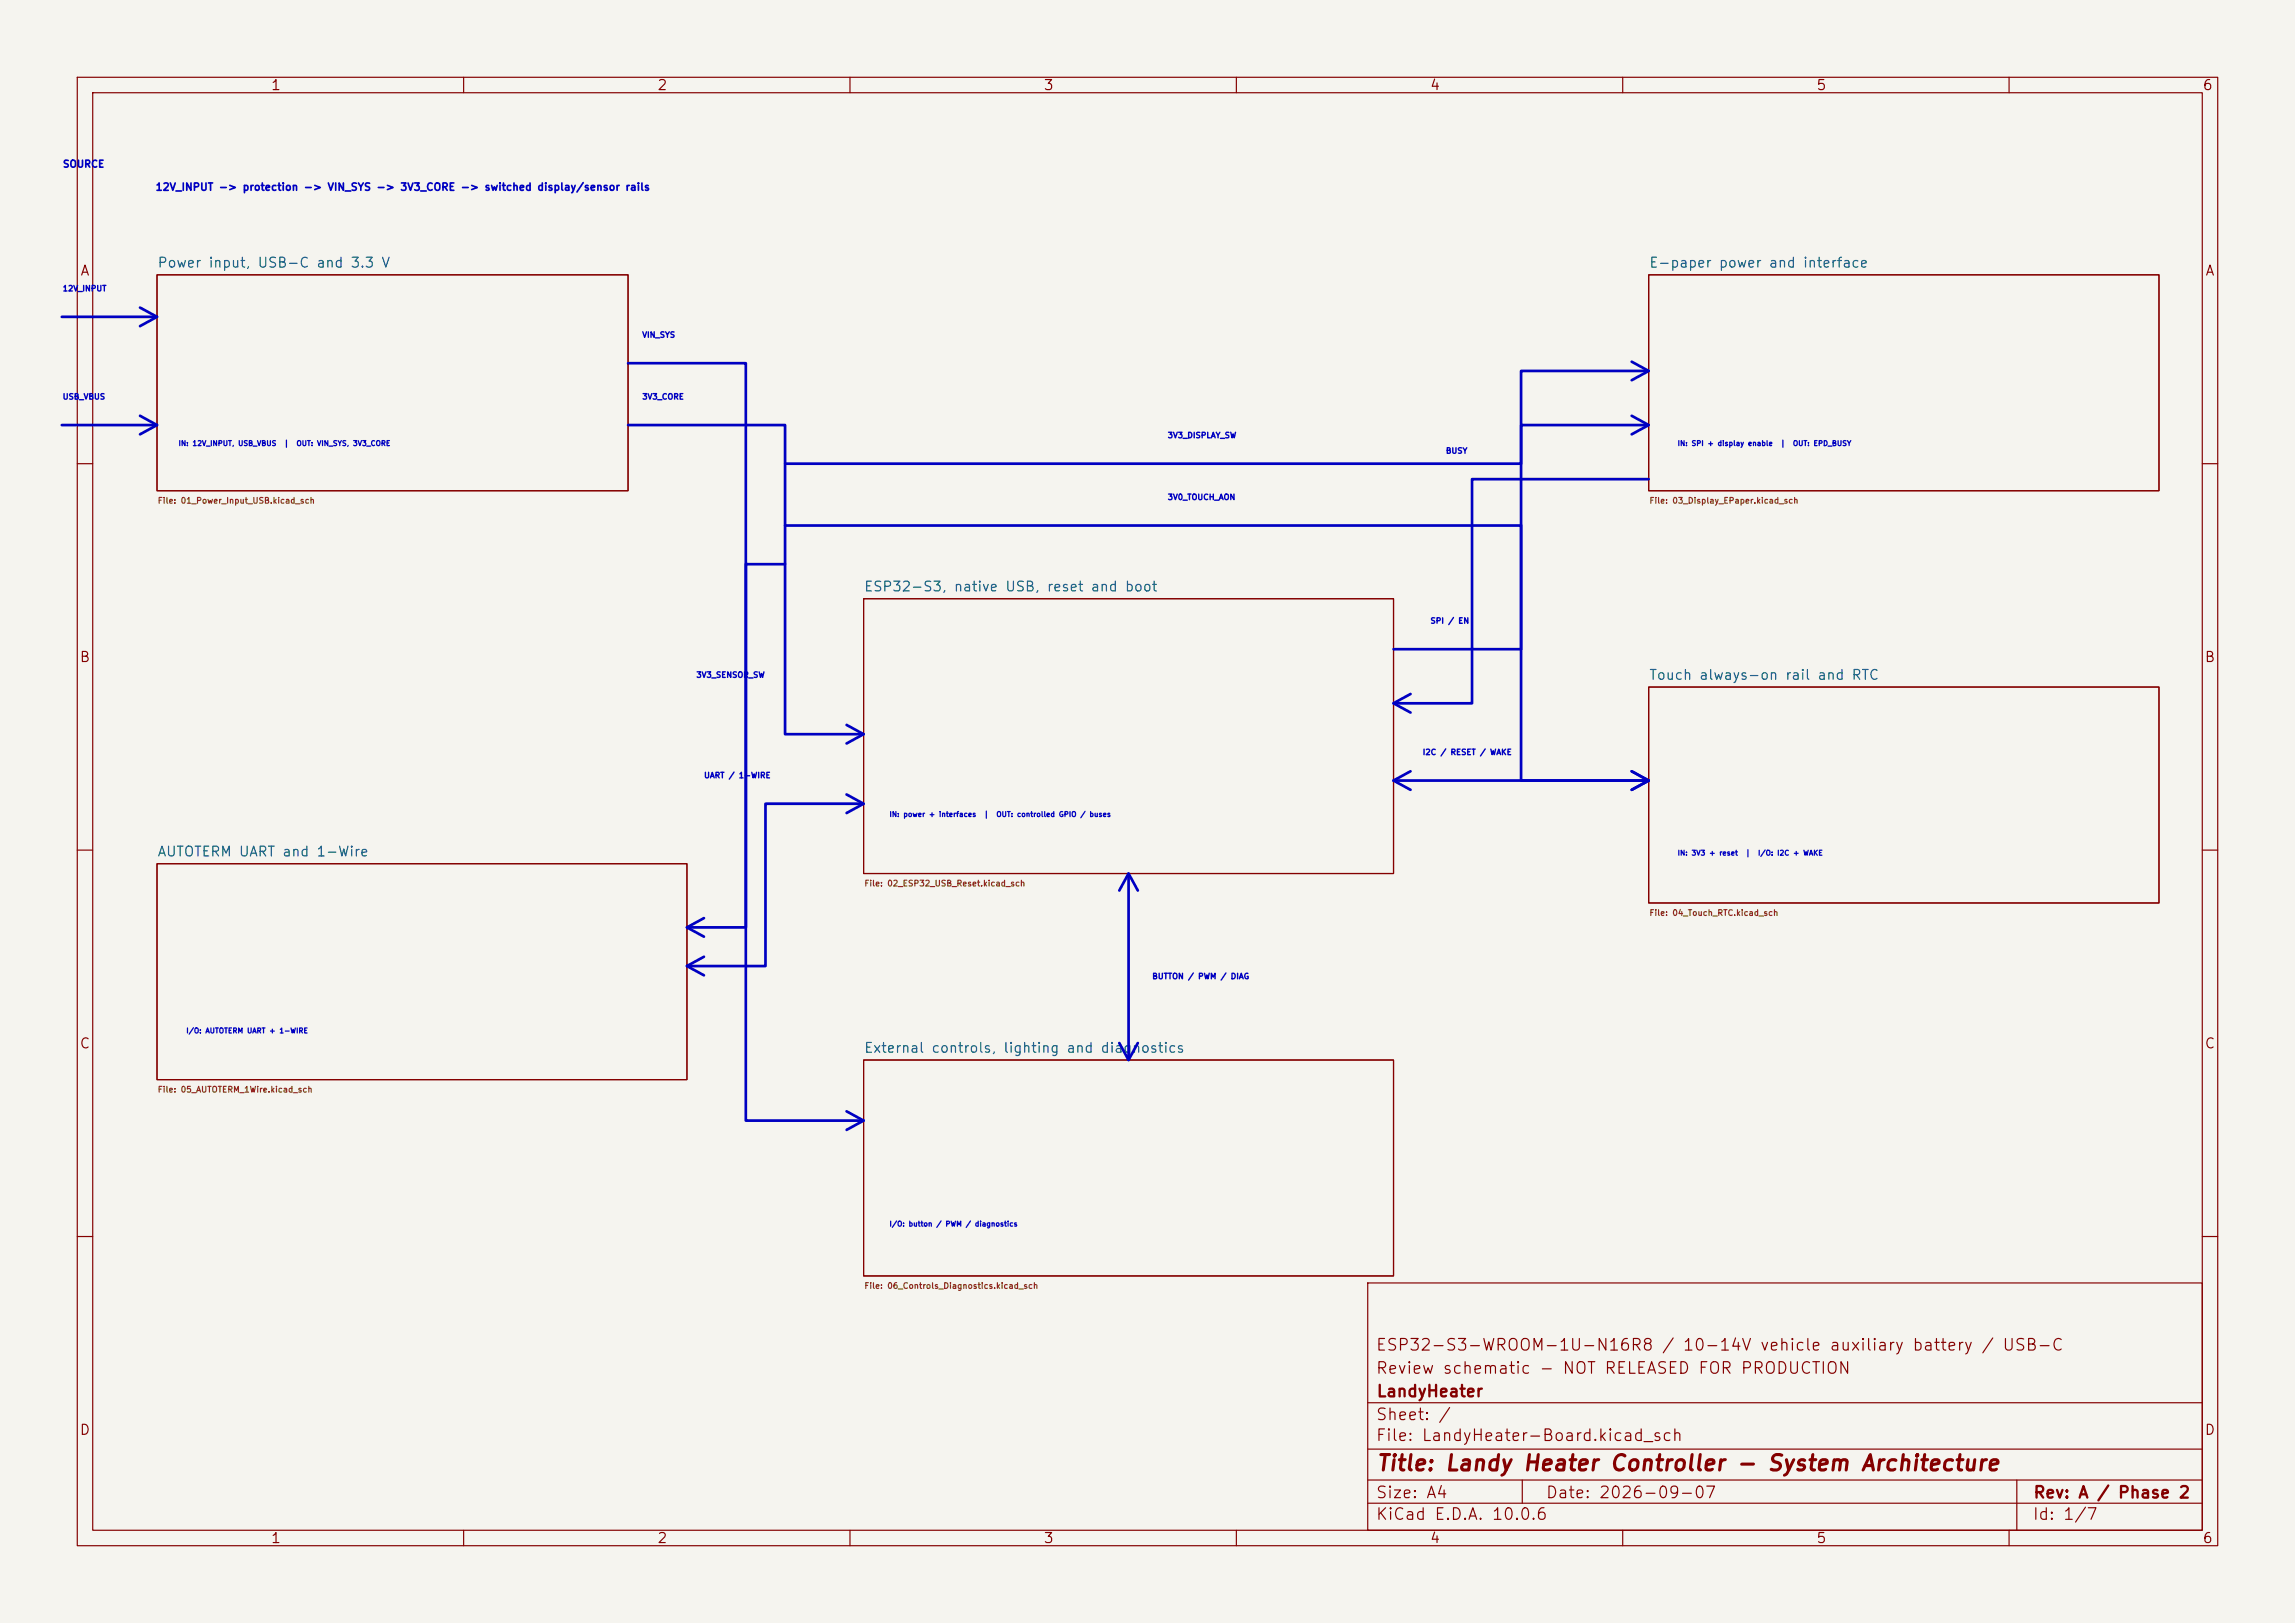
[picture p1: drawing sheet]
<svg xmlns="http://www.w3.org/2000/svg" width="297mm" height="210mm" viewBox="0 0 297 210" stroke-linecap="round" stroke-linejoin="round" font-family="sans-serif">
<defs><g id="words">
<text font-size="2" fill="#840000" x="178" y="190.8">Title: Landy Heater Controller - System Architecture</text>
<g font-size="1.5" fill="#840000">
<text x="178" y="178.1">Review schematic - NOT RELEASED FOR PRODUCTION</text>
<text x="178" y="175.1">ESP32-S3-WROOM-1U-N16R8 / 10-14V vehicle auxiliary battery / USB-C</text>
<text x="178" y="184.1">Sheet: /</text>
<text x="178" y="181.1">LandyHeater</text>
<text x="178" y="186.8">File: LandyHeater-Board.kicad_sch</text>
<text x="178" y="197">KiCad E.D.A. 10.0.6</text>
<text x="178" y="194.2">Size: A4</text>
<text x="200" y="194.2">Date: 2026-09-07</text>
<text x="263" y="197">Id: 1/7</text>
<text x="263" y="194.2">Rev: A / Phase 2</text>
</g>
<g font-size="1.3" fill="#840000">
<text x="35" y="12">1</text>
<text x="85" y="12">2</text>
<text x="135" y="12">3</text>
<text x="185" y="12">4</text>
<text x="235" y="12">5</text>
<text x="285" y="12">6</text>
<text x="10.3" y="36">A</text>
<text x="285.3" y="36">A</text>
<text x="10.2" y="86">B</text>
<text x="285.2" y="86">B</text>
<text x="10.2" y="136">C</text>
<text x="285.2" y="136">C</text>
<text x="10.2" y="186">D</text>
<text x="285.2" y="186">D</text>
<text x="35" y="200">1</text>
<text x="85" y="200">2</text>
<text x="135" y="200">3</text>
<text x="185" y="200">4</text>
<text x="235" y="200">5</text>
<text x="285" y="200">6</text>
</g>
<g font-size="1.3" fill="#006464">
<text x="20.3" y="34.9">Power input, USB-C and 3.3 V</text>
<text x="213.3" y="34.9">E-paper power and interface</text>
<text x="111.7" y="76.9">ESP32-S3, native USB, reset and boot</text>
<text x="213.3" y="88.3">Touch always-on rail and RTC</text>
<text x="20.3" y="111.1">AUTOTERM UART and 1-Wire</text>
<text x="111.7" y="136.5">External controls, lighting and diagnostics</text>
</g>
<text font-size="1" fill="#0000c2" x="20" y="24.9">12V_INPUT -&gt; protection -&gt; VIN_SYS -&gt; 3V3_CORE -&gt; switched display/sensor rails</text>
<text font-size=".9" fill="#0000c2" x="8.1" y="21.9">SOURCE</text>
<g font-size=".8" fill="#725600">
<text x="20.3" y="65.3">File: 01_Power_Input_USB.kicad_sch</text>
<text x="213.4" y="65.3">File: 03_Display_EPaper.kicad_sch</text>
<text x="111.8" y="114.9">File: 02_ESP32_USB_Reset.kicad_sch</text>
<text x="213.4" y="118.7">File: 04_Touch_RTC.kicad_sch</text>
<text x="20.3" y="141.5">File: 05_AUTOTERM_1Wire.kicad_sch</text>
<text x="111.8" y="166.9">File: 06_Controls_Diagnostics.kicad_sch</text>
</g>
<g font-size=".7" fill="#0000c2">
<text x="8" y="37.9">12V_INPUT</text>
<text x="83" y="43.9">VIN_SYS</text>
<text x="8" y="51.9">USB_VBUS</text>
<text x="83" y="51.9">3V3_CORE</text>
<text x="23" y="57.9">IN: 12V_INPUT, USB_VBUS</text>
<text x="36.7" y="57.9">|</text>
<text x="38.3" y="57.9">OUT: VIN_SYS, 3V3_CORE</text>
<text x="151" y="56.9">3V3_DISPLAY_SW</text>
<text x="187" y="58.9">BUSY</text>
<text x="217" y="57.9">IN: SPI + display enable</text>
<text x="230.4" y="57.9">|</text>
<text x="232" y="57.9">OUT: EPD_BUSY</text>
<text x="151" y="64.9">3V0_TOUCH_AON</text>
<text x="185" y="80.9">SPI / EN</text>
<text x="90" y="87.9">3V3_SENSOR_SW</text>
<text x="91" y="100.9">UART / 1-WIRE</text>
<text x="184" y="97.9">I2C / RESET / WAKE</text>
<text x="115" y="105.9">IN: power + interfaces</text>
<text x="127.3" y="105.9">|</text>
<text x="128.9" y="105.9">OUT: controlled GPIO / buses</text>
<text x="217" y="110.9">IN: 3V3 + reset</text>
<text x="225.8" y="110.9">|</text>
<text x="227.4" y="110.9">I/O: I2C + WAKE</text>
<text x="149" y="126.9">BUTTON / PWM / DIAG</text>
<text x="24" y="133.9">I/O: AUTOTERM UART + 1-WIRE</text>
<text x="115" y="158.9">I/O: button / PWM / diagnostics</text>
</g>
</g></defs>
<path d="M0 0h297v210h-297z" fill="#f5f4ef" stroke="#f5f4ef" stroke-width=".13"/>
<g fill="none" stroke="#840000" stroke-width=".15">
<path d="M10 10h277v190h-277zM12 12h273v186h-273zM60 10v2M110 10v2M160 10v2M210 10v2M260 10v2M20.3 35.6h61v27.9h-61zM213.4 35.6h66v27.9h-66zM10 60h2M111.8 77.5h68.5v35.5h-68.5zM285 60h2"/>
<path d="M213.4 88.9h66v27.9h-66zM10 110h2M20.3 111.8h68.6v27.9h-68.6zM285 110h2M111.8 137.2h68.5v27.9h-68.5zM10 160h2M177 166h108v32h-108zM285 160h2M60 198v2M110 198v2M160 198v2M177 194.5h108"/>
<path d="M177 191.5h108M177 187.5h108M177 181.5h108M197 191.5v3M210 198v2M260 198v2M261 191.5v6.5"/>
</g>
<g fill="none" stroke="#0000c2" stroke-width=".35">
<path d="M18.1 39.8l2.2 1.2-2.2 1.2M8 41h12.3M8 55h12.3M18.1 53.8l2.2 1.2-2.2 1.2M81.3 55h20.3v40h10.2M81.3 47h15.2v98h15.3M211.2 53.8l2.2 1.2-2.2 1.2M211.2 46.8l2.2 1.2-2.2 1.2M213.4 55h-16.6v29h-16.5M213.4 48h-16.6v12h-95.2M101.6 68h95.2v33h16.6h-33.1M101.6 73h-5.1v47h-7.6"/>
<path d="M213.4 62h-22.9v29h-10.2M109.6 93.8l2.2 1.2-2.2 1.2M182.5 99.8l-2.2 1.2 2.2 1.2M182.5 89.8l-2.2 1.2 2.2 1.2M211.2 99.8l2.2 1.2-2.2 1.2M91.1 118.8l-2.2 1.2 2.2 1.2M109.6 102.8l2.2 1.2-2.2 1.2M111.8 104h-12.7v21h-10.2M144.8 115.2l1.2-2.2 1.2 2.2M146 113v24.2M91.1 123.8l-2.2 1.2 2.2 1.2M144.8 135l1.2 2.2 1.2-2.2"/>
<path d="M109.6 143.8l2.2 1.2-2.2 1.2"/>
</g>
<use href="#words"/>
</svg>
